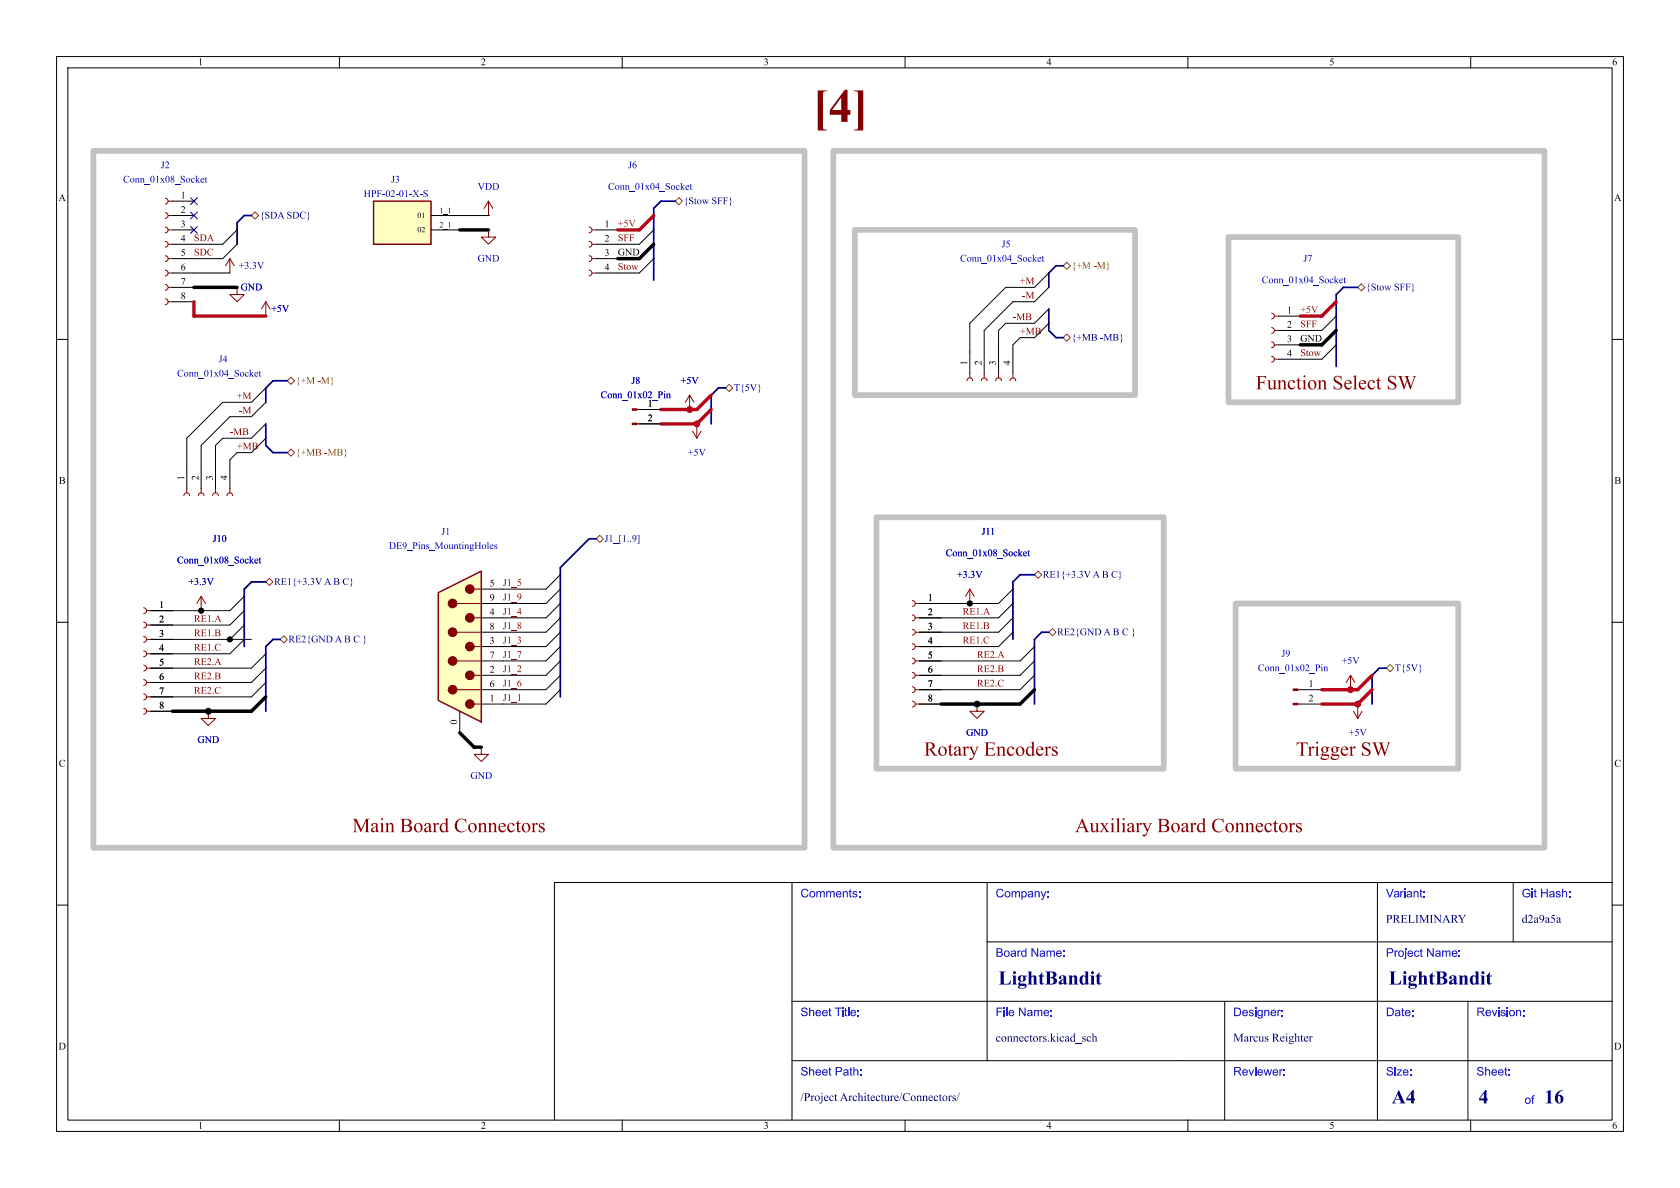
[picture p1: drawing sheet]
<svg xmlns="http://www.w3.org/2000/svg" width="297mm" height="210mm" viewBox="0 0 297 210" stroke-linecap="round" stroke-linejoin="round" font-family="sans-serif">
<defs><g id="words">
<text font-size="8.4" fill="#840000" x="143.7" y="23.7">[4]</text>
<g font-size="3.5" fill="#840000">
<text x="222" y="69.7">FunctionSelectSW</text>
<text x="163.4" y="134.5">RotaryEncoders</text>
<text x="229.1" y="134.5">TriggerSW</text>
<text x="62.3" y="148">Main BoardConnectors</text>
<text x="190.1" y="148">Auxiliary BoardConnectors</text>
</g>
<g font-size="3.5" fill="#00007f">
<text x="176.5" y="174.9">LightBandit</text>
<text x="245.5" y="174.9">LightBandit</text>
<text x="246" y="195.9">A4</text>
<text x="261.4" y="196">4</text>
<text x="273" y="196">16</text>
</g>
<g font-size="2.1" fill="#00f">
<text x="141.5" y="159.2">Comments:</text>
<text x="176" y="159.2">Company:</text>
<text x="245" y="159.2">Variant:</text>
<text x="269" y="159.2">Git Hash:</text>
<text x="176" y="169.7">Board Name:</text>
<text x="245" y="169.7">Project Name:</text>
<text x="141.5" y="180.2">Sheet Title:</text>
<text x="176" y="180.2">File Name:</text>
<text x="218" y="180.2">Designer:</text>
<text x="245" y="180.2">Date:</text>
<text x="261" y="180.2">Revision:</text>
<text x="141.5" y="190.7">Sheet Path:</text>
<text x="218" y="190.7">Reviewer:</text>
<text x="245" y="190.7">Size:</text>
<text x="261" y="190.7">Sheet:</text>
<text x="269.5" y="195.7">of</text>
</g>
<g font-size="2.1" fill="#00007f">
<text x="245" y="163.7">PRELIMINARY</text>
<text x="269" y="163.7">d2a9a5a</text>
<text x="176" y="184.7">connectors.kicad_sch</text>
<text x="218" y="184.7">MarcusReighter</text>
<text x="141.5" y="195.2">/ProjectArchitecture/Connectors/</text>
</g>
<g font-size="1.8">
<text x="35" y="12">1</text>
<text x="85" y="12">2</text>
<text x="135" y="12">3</text>
<text x="185" y="12">4</text>
<text x="235" y="12">5</text>
<text x="285" y="12">6</text>
<text x="31.9" y="35.3">1</text>
<text x="10.3" y="36">A</text>
<text x="31.9" y="37.8">2</text>
<text x="31.9" y="40.4">3</text>
<text x="106.9" y="40.4">1</text>
<text x="285.3" y="36">A</text>
<text x="31.9" y="42.9">4</text>
<text x="31.9" y="45.5">5</text>
<text x="106.9" y="42.9">2</text>
<text x="106.9" y="45.5">3</text>
<text x="109.2" y="45.4">GND</text>
<text x="31.9" y="48">6</text>
<text x="31.9" y="50.5">7</text>
<text x="31.9" y="53.1">8</text>
<text x="106.9" y="48">4</text>
<text x="180.3" y="59.3">+MB</text>
<text x="227.5" y="55.6">1</text>
<text x="227.5" y="58.2">2</text>
<text x="171.2" y="64.6" transform="rotate(-90 171.2 64.6)">1</text>
<text x="173.7" y="64.6" transform="rotate(-90 173.7 64.6)">2</text>
<text x="176.3" y="64.6" transform="rotate(-90 176.3 64.6)">3</text>
<text x="178.8" y="64.6" transform="rotate(-90 178.8 64.6)">4</text>
<text x="227.5" y="60.7">3</text>
<text x="227.5" y="63.2">4</text>
<text x="229.9" y="60.6">GND</text>
<text x="114.5" y="72.1">1</text>
<text x="114.5" y="74.7">2</text>
<text x="41.9" y="79.7">+MB</text>
<text x="10.4" y="86">B</text>
<text x="32.8" y="84.9" transform="rotate(-90 32.8 84.9)">1</text>
<text x="35.3" y="84.9" transform="rotate(-90 35.3 84.9)">2</text>
<text x="37.8" y="84.9" transform="rotate(-90 37.8 84.9)">3</text>
<text x="40.4" y="84.9" transform="rotate(-90 40.4 84.9)">4</text>
<text x="285.4" y="86">B</text>
<text x="28.1" y="107.7">1</text>
<text x="86.6" y="103.9">5</text>
<text x="86.6" y="106.4">9</text>
<text x="164" y="106.4">1</text>
<text x="28.1" y="110.2">2</text>
<text x="28.1" y="112.8">3</text>
<text x="86.6" y="109">4</text>
<text x="86.6" y="111.5">8</text>
<text x="164" y="109">2</text>
<text x="164" y="111.5">3</text>
<text x="28.1" y="115.3">4</text>
<text x="28.1" y="117.9">5</text>
<text x="86.6" y="114">3</text>
<text x="86.6" y="116.6">7</text>
<text x="86.6" y="119.1">2</text>
<text x="164" y="114">4</text>
<text x="164" y="116.6">5</text>
<text x="164" y="119.1">6</text>
<text x="28.1" y="120.4">6</text>
<text x="28.1" y="122.9">7</text>
<text x="28.1" y="125.5">8</text>
<text x="86.6" y="121.7">6</text>
<text x="86.6" y="124.2">1</text>
<text x="164" y="121.7">7</text>
<text x="164" y="124.2">8</text>
<text x="231.3" y="121.7">1</text>
<text x="231.3" y="124.2">2</text>
<text x="81" y="128.1" transform="rotate(-90 81 128.1)">0</text>
<text x="10.4" y="136">C</text>
<text x="285.4" y="136">C</text>
<text x="10.3" y="186">D</text>
<text x="285.3" y="186">D</text>
<text x="35" y="200">1</text>
<text x="85" y="200">2</text>
<text x="135" y="200">3</text>
<text x="185" y="200">4</text>
<text x="235" y="200">5</text>
<text x="285" y="200">6</text>
</g>
<g font-size="1.8" fill="#0000c2">
<text x="21.8" y="32.7">Conn_01x08_Socket</text>
<text x="28.4" y="30.2">J2</text>
<text x="64.3" y="35.3">HPF-02-01-X-S</text>
<text x="69.1" y="32.7">J3</text>
<text x="84.4" y="34">VDD</text>
<text x="107.5" y="34">Conn_01x04_Socket</text>
<text x="111" y="30.2">J6</text>
<text x="42.2" y="48">+3.3V</text>
<text x="84.4" y="46.7">GND</text>
<text x="169.7" y="46.7">Conn_01x04_Socket</text>
<text x="177.1" y="44.2">J5</text>
<text x="230.4" y="46.7">J7</text>
<text x="42.5" y="51.8">GND</text>
<text x="47.9" y="55.6">+5V</text>
<text x="38.7" y="64.5">J4</text>
<text x="31.3" y="67">Conn_01x04_Socket</text>
<text x="106.2" y="70.8">Conn_01x02_Pin</text>
<text x="111.6" y="68.3">J8</text>
<text x="120.3" y="68.3">+5V</text>
<text x="121.6" y="81">+5V</text>
<text x="78" y="95">J1</text>
<text x="173.5" y="95">J11</text>
<text x="31.3" y="100">Conn_01x08_Socket</text>
<text x="37.6" y="96.2">J10</text>
<text x="68.7" y="97.5">DE9_Pins_MountingHoles</text>
<text x="167.2" y="98.8">Conn_01x08_Socket</text>
<text x="33.3" y="103.9">+3.3V</text>
<text x="169.2" y="102.6">+3.3V</text>
<text x="222.4" y="119.1">Conn_01x02_Pin</text>
<text x="226.5" y="116.6">J9</text>
<text x="237.2" y="117.8">+5V</text>
<text x="34.9" y="131.8">GND</text>
<text x="170.8" y="130.5">GND</text>
<text x="238.4" y="130.5">+5V</text>
<text x="83.2" y="138.1">GND</text>
</g>
<g font-size="1.8" fill="#000084">
<text x="45.9" y="39.1">{SDA SDC}</text>
<text x="120.8" y="36.5">{Stow SFF}</text>
<text x="223.1" y="50.5">Conn_01x04_Socket</text>
<text x="241.5" y="51.8">{Stow SFF}</text>
<text x="189.4" y="60.7">{+MB -MB}</text>
<text x="129.7" y="69.6">T{5V}</text>
<text x="106.9" y="96.2">J1_[1..9]</text>
<text x="48.5" y="103.9">RE1{+3.3VA B C}</text>
<text x="184.3" y="102.6">RE1{+3.3VA B C}</text>
<text x="186.9" y="112.7">RE2{GND A B C }</text>
<text x="51" y="114">RE2{GND A B C }</text>
<text x="246.6" y="119.1">T{5V}</text>
</g>
<g font-size="1.8" fill="#d40020">
<text x="109.2" y="40.3">+5V</text>
<text x="229.9" y="55.5">+5V</text>
</g>
<g font-size="1.8" fill="#840000">
<text x="34.3" y="42.8">SDA</text>
<text x="34.3" y="45.4">SDC</text>
<text x="109.2" y="42.8">SFF</text>
<text x="109.2" y="47.9">Stow</text>
<text x="180.3" y="50.5">+M</text>
<text x="180.7" y="53">-M</text>
<text x="179.1" y="56.8">-MB</text>
<text x="229.9" y="58.1">SFF</text>
<text x="229.9" y="63.2">Stow</text>
<text x="41.9" y="70.8">+M</text>
<text x="40.6" y="77.1">-MB</text>
<text x="42.3" y="73.3">-M</text>
<text x="88.9" y="106.3">J1_9</text>
<text x="88.9" y="103.8">J1_5</text>
<text x="34.3" y="110.1">RE1.A</text>
<text x="34.3" y="112.7">RE1.B</text>
<text x="88.9" y="114">J1_3</text>
<text x="88.9" y="111.4">J1_8</text>
<text x="88.9" y="108.9">J1_4</text>
<text x="170.2" y="108.9">RE1.A</text>
<text x="170.2" y="114">RE1.C</text>
<text x="170.2" y="111.4">RE1.B</text>
<text x="34.3" y="115.2">RE1.C</text>
<text x="34.3" y="117.8">RE2.A</text>
<text x="88.9" y="116.5">J1_7</text>
<text x="88.9" y="119">J1_2</text>
<text x="172.7" y="119">RE2.B</text>
<text x="172.7" y="116.5">RE2.A</text>
<text x="34.3" y="122.8">RE2.C</text>
<text x="34.3" y="120.3">RE2.B</text>
<text x="88.9" y="121.6">J1_6</text>
<text x="88.9" y="124.1">J1_1</text>
<text x="172.7" y="121.6">RE2.C</text>
</g>
<g font-size="1.8" fill="#725600">
<text x="189.4" y="48">{+M -M}</text>
<text x="52.3" y="68.3">{+M -M}</text>
<text x="52.3" y="81">{+MB -MB}</text>
</g>
<g font-size="1.4">
<text x="73.8" y="38.9">01</text>
<text x="73.8" y="41.4">02</text>
<text x="77.7" y="37.8">1_1</text>
<text x="77.7" y="40.4">2_1</text>
</g>
</g></defs>
<g fill="none" stroke="#000" stroke-width=".18">
<path d="M10 10h277v190h-277zM12 12h273v186h-273zM60 10v2M110 10v2M160 10v2M210 10v2M260 10v2M226.1 55.9h3.8M226.1 58.4h3.8M10 60h2M123.2 74.9h.1M171.4 62.2v3.8"/>
<path d="M174 62.2v3.8M176.5 62.2v3.8M179.1 62.2v3.8M226.1 61h3.8M226.1 63.5h3.8M285 60h2M33 82.6v3.8M35.6 82.6v3.8M38.1 82.6v3.8M40.6 82.6v3.8M10 110h2M26.7 108h3.8"/>
<path d="M26.7 110.5h3.8M26.7 113h3.8M26.7 115.6h3.8M26.7 118.1h3.8M162.6 106.7h3.8M162.6 109.2h3.8M162.6 111.8h3.8M162.6 114.3h3.8M162.6 116.8h3.8M162.6 119.4h3.8M285 110h2M26.7 120.7h3.8"/>
<path d="M26.7 123.2h3.8M26.7 125.7h3.8M162.6 121.9h3.8M162.6 124.5h3.8M229.9 121.9h3.8M229.9 124.5h3.8M238.8 121.9h.1M240 124.5h.1M140 156v42M174.5 156v31.5M243.5 156v42M267.5 156v10.5"/>
<path d="M285 156h-187v42M10 160h2M140 177h145M174.5 166.5h110.5M216.5 177v21M259.5 177v21M285 160h2M60 198v2M110 198v2M140 187.5h145M160 198v2M210 198v2"/>
<path d="M260 198v2"/>
</g>
<g fill="none" stroke="#840000" stroke-width=".18">
<path d="M224.8 55.4l.3 .1 .2 .4-.2 .3-.3 .2M224.8 57.9l.3 .2 .2 .3-.2 .4-.3 .1M225.3 55.9h.8M225.3 58.4h.8M122.4 76.2l.8 1.3M123.2 74.9v2.6M124 76.2l-.8 1.3M170.9 67.3l.2-.3 .3-.2 .4 .2 .2 .3M171.4 66v.8M173.5 67.3l.1-.3 .4-.2 .3 .2 .2 .3M174 66v.8M176 67.3l.2-.3 .3-.2 .4 .2 .1 .3"/>
<path d="M176.5 66v.8M178.6 67.3l.1-.3 .4-.2 .3 .2 .2 .3M179.1 66v.8M224.8 60.5l.3 .1 .2 .4-.2 .3-.3 .2M224.8 63l.3 .1 .2 .4-.2 .4-.3 .1M225.3 61h.8M225.3 63.5h.8M32.5 87.6l.2-.3 .3-.2 .4 .2 .1 .3M33 86.4v.7M35.1 87.6l.1-.3 .4-.2 .3 .2 .2 .3M35.6 86.4v.7M37.6 87.6l.1-.3 .4-.2 .4 .2 .1 .3"/>
<path d="M38.1 86.4v.7M40.1 87.6l.2-.3 .3-.2 .4 .2 .1 .3M40.6 86.4v.7M25.4 107.4l.4 .2 .1 .4-.1 .3-.4 .2M25.4 110l.4 .1 .1 .4-.1 .3-.4 .2M25.4 112.5l.4 .2 .1 .3-.1 .4-.4 .1M25.4 115.1l.4 .1 .1 .4-.1 .3-.4 .2M25.4 117.6l.4 .2 .1 .3-.1 .4-.4 .1M25.9 108h.8M25.9 110.5h.8M25.9 113h.8M25.9 115.6h.8"/>
<path d="M25.9 118.1h.8M35.6 105.4l-.8 1.3M35.6 105.4l.7 1.3M35.6 105.4v2.6M161.3 106.2l.3 .1 .2 .4-.2 .3-.3 .2M161.3 108.7l.3 .2 .2 .3-.2 .4-.3 .1M161.3 111.3l.3 .1 .2 .4-.2 .3-.3 .2M161.3 113.8l.3 .1 .2 .4-.2 .4-.3 .1M161.3 116.3l.3 .2 .2 .3-.2 .4-.3 .1M161.3 118.9l.3 .1 .2 .4-.2 .3-.3 .2M161.8 106.7h.8M161.8 109.2h.8"/>
<path d="M161.8 111.8h.8M161.8 114.3h.8M161.8 116.8h.8M161.8 119.4h.8M171.4 104.1l-.7 1.3M171.4 104.1l.8 1.3M171.4 104.1v2.6M238.8 119.4l-.8 1.3M238.8 119.4l.7 1.3M238.8 119.4v2.5M25.4 120.1l.4 .2 .1 .4-.1 .3-.4 .2M25.4 122.7l.4 .1 .1 .4-.1 .3-.4 .2"/>
<path d="M25.4 125.2l.4 .2 .1 .3-.1 .4-.4 .1M25.9 120.7h.8M25.9 123.2h.8M25.9 125.7h.8M36.8 125.7v1.3h1.3l-1.3 1.3-1.2-1.3h1.2M85.1 132.1v1.3h1.3l-1.3 1.2-1.3-1.2h1.3M161.3 121.4l.3 .2 .2 .3-.2 .4-.3 .1M161.3 124l.3 .1 .2 .4-.2 .3-.3 .2M161.8 121.9h.8M161.8 124.5h.8M172.7 124.5v1.2h1.3l-1.3 1.3-1.3-1.3h1.3M229.5 121.9h.4"/>
<path d="M229.5 124.5h.4M239.3 125.7l.7 1.3M240 124.5v2.5M240.8 125.7l-.8 1.3"/>
</g>
<g fill="#840000" stroke="#840000" stroke-width=".18">
<path d="M228.6 121.8h.9v.2h-.9z"/>
<path d="M228.6 124.3h.9v.3h-.9z"/>
</g>
<path d="M77.5 104.8l7.6-3.8v26.6l-7.6-3.8z" fill="#ffffc2"/>
<g fill="none" stroke="#840000" stroke-width=".18">
<path d="M40.6 45.7l-.7 1.3M40.6 45.7l.8 1.3M40.6 45.7v2.6M104.1 40.1l.4 .2 .1 .3-.1 .4-.4 .1M104.1 42.7l.4 .1 .1 .4-.1 .3-.4 .2M104.1 45.2l.4 .2 .1 .3-.1 .4-.4 .1M104.1 47.8l.4 .1 .1 .4-.1 .3-.4 .2M104.6 40.6h.8M104.6 43.2h.8M104.6 45.7h.8M104.6 48.3h.8M80.8 106.7h4.3"/>
<path d="M80.8 111.8h4.3M80.8 116.8h4.3M83.8 104.1h1.3M83.8 109.2h1.3M83.8 114.3h1.3M83.8 119.4h1.3M80.8 121.9h4.3M83.8 124.5h1.3"/>
</g>
<path d="M77.5 104.8l7.6-3.8v26.6l-7.6-3.8z" fill="none" stroke="#840000" stroke-width=".25"/>
<g fill="#840000" stroke="#840000" stroke-width=".18">
<circle cx="83.1" cy="104.1" r=".76"/>
<circle cx="83.1" cy="109.2" r=".76"/>
<circle cx="83.1" cy="114.3" r=".76"/>
<circle cx="83.1" cy="119.4" r=".76"/>
<circle cx="83.1" cy="124.5" r=".76"/>
<circle cx="80" cy="106.7" r=".76"/>
<circle cx="80" cy="111.8" r=".76"/>
<circle cx="80" cy="116.8" r=".76"/>
<circle cx="80" cy="121.9" r=".76"/>
</g>
<g fill="none" stroke="#000" stroke-width=".18">
<path d="M105.4 40.6h3.8M105.4 43.2h3.8M105.4 45.7h3.8M105.4 48.3h3.8M85.1 104.1h3.8M85.1 106.7h3.8M85.1 109.2h3.8M85.1 111.8h3.8M85.1 114.3h3.8M85.1 116.8h3.8M85.1 119.4h3.8M81.3 125.7v3.8"/>
<path d="M85.1 121.9h3.8M85.1 124.5h3.8"/>
</g>
<path d="M66 35.6h10.2v7.6h-10.2z" fill="#ffffc2"/>
<path d="M66 35.6h10.2v7.6h-10.2z" fill="none" stroke="#840000" stroke-width=".25"/>
<g fill="none" stroke="#000" stroke-width=".18">
<path d="M30.5 38.1h3.8M30.5 35.6h3.8M76.2 38.1h10.2M86.4 38.1h.1M30.5 40.6h3.8M30.5 48.3h10.1M30.5 50.8h3.8M30.5 53.3h3.8M41.9 40.6l-2.5 2.6h-8.9M41.9 43.2l-2.5 2.5h-8.9M76.2 40.6h5.1M115.6 40.6l-2.6 2.6h-3.8"/>
<path d="M115.6 45.7l-2.6 2.6h-3.8M180.3 59.7l-1.2 1.3v1.2M185.4 48.3l-2.5 2.5h-5.1l-6.4 6.4v5M185.4 50.8l-2.5 2.5h-3.8l-5.1 5.1v3.8M185.4 54.6l-2.5 2.6h-5.1l-1.3 1.2v3.8M185.4 57.2l-2.5 2.5M236.2 55.9l-2.5 2.5h-3.8M47 74.9l-2.6 2.6h-5l-1.3 1.2v3.9M47 71.1l-2.6 2.6h-3.8l-5 5v3.9M47 68.6l-2.6 2.5h-5l-6.4 6.4v5.1M47 77.5l-2.6 2.5M113 72.4h3.8"/>
<path d="M113 74.9h3.8M121.9 72.4h.1M236.2 61l-2.5 2.5h-3.8M41.9 80l-1.3 1.3v1.3M26.7 113h17.7M43.2 113l-2.6 2.6h-13.9M43.2 105.4l-2.6 2.6h-13.9M43.2 108l-2.6 2.5h-13.9M43.2 110.5l-2.6 2.5M47 115.6l-2.6 2.5h-17.7M47 118.1l-2.6 2.6h-17.7M99.1 106.7l-2.6 2.5h-7.6"/>
<path d="M99.1 109.2l-2.6 2.6h-7.6M99.1 104.1l-2.6 2.6h-7.6M99.1 101.6l-2.6 2.5h-7.6M99.1 114.3l-2.6 2.5h-7.6M99.1 116.8l-2.6 2.6h-7.6M99.1 119.4l-2.6 2.5h-7.6M99.1 111.8l-2.6 2.5h-7.6M179.1 106.7l-2.6 2.5h-13.9M179.1 109.2l-2.6 2.6h-13.9M179.1 104.1l-2.6 2.6h-13.9M179.1 111.8l-2.6 2.5h-13.9M182.9 114.3l-2.6 2.5h-17.7"/>
<path d="M182.9 116.8l-2.6 2.6h-17.7M182.9 119.4l-2.6 2.5h-17.7M26.7 125.7h3.8M47 120.7l-2.6 2.5h-17.7M99.1 121.9l-2.6 2.6h-7.6M162.6 124.5h3.8"/>
</g>
<g fill="none" stroke="#840000" stroke-width=".18">
<path d="M29.2 35.1l.4 .1 .1 .4-.1 .3-.4 .2M29.2 37.6l.4 .1 .1 .4-.1 .4-.4 .1M29.7 35.6h.8M29.7 38.1h.8M86.4 35.6l-.8 1.2M86.4 35.6l.7 1.2M86.4 35.6v2.5M29.2 40.1l.4 .2 .1 .3-.1 .4-.4 .1M29.2 42.7l.4 .1 .1 .4-.1 .3-.4 .2M29.2 45.2l.4 .2 .1 .3-.1 .4-.4 .1M29.2 47.8l.4 .1 .1 .4-.1 .3-.4 .2M29.2 50.3l.4 .1 .1 .4-.1 .4-.4 .1"/>
<path d="M29.2 52.8l.4 .2 .1 .3-.1 .4-.4 .1M29.7 40.6h.8M29.7 43.2h.8M29.7 45.7h.8M29.7 48.3h.8M29.7 50.8h.8M29.7 53.3h.8M41.9 50.8v1.3h1.3l-1.3 1.2-1.3-1.2h1.3M47 53.3l-.8 1.3M47 53.3l.8 1.3M47 53.3v2.6M86.4 40.6v1.3h1.2l-1.2 1.3-1.3-1.3h1.3"/>
<path d="M112.6 72.4h.4M112.6 74.9h.4M121.9 69.9l-.7 1.2M121.9 69.9l.8 1.2M121.9 69.9v2.5"/>
</g>
<g fill="#840000" stroke="#840000" stroke-width=".18">
<path d="M111.8 72.3h.8v.2h-.8z"/>
<path d="M111.8 74.8h.8v.3h-.8z"/>
</g>
<g fill="none" stroke="#725600" stroke-width=".18">
<path d="M44.4 38.1l.7-.6 .6 .6-.6 .6zM119.4 35.6l.6-.7 .6 .7-.6 .6zM188 47l.6-.6 .6 .6-.6 .6zM188 59.7l.6-.6 .6 .6-.6 .6zM240 50.8l.7-.6 .6 .6-.6 .6zM50.8 67.3l.6-.6 .7 .6-.7 .6zM128.3 68.6l.6-.7 .6 .7-.6 .6zM50.8 80l.6-.6 .7 .6-.7 .6zM105.4 95.3l.6-.7 .7 .7-.7 .6zM47 102.9l.6-.7 .7 .7-.7 .6zM49.5 113l.7-.6 .6 .6-.6 .7zM182.9 101.6l.6-.6 .6 .6-.6 .6z"/>
<path d="M185.4 111.8l.7-.7 .6 .7-.6 .6zM245.1 118.1l.6-.6 .7 .6-.7 .6z"/>
</g>
<g fill="none" stroke="#000084" stroke-width=".3">
<path d="M44.4 38.1h-1.2l-1.3 1.3v3.8M119.4 35.6h-2.6l-1.2 1.2v12.7M185.4 54.6v3.8l1.3 1.3h1.3M188 47h-1.3l-1.3 1.3v2.5M237.5 50.8l-1.3 1.3v12.7M47 74.9v3.8l1.3 1.3h2.5M50.8 67.3h-2.5l-1.3 1.3v2.5M128.3 68.6h-1.3l-1.3 1.3v5M105.4 95.3h-1.3l-5 5v22.9M47 102.9h-2.6l-1.2 1.2v10.2M49.5 113h-1.2l-1.3 1.3v11.4M182.9 101.6h-2.6l-1.2 1.3v10.1"/>
<path d="M185.4 111.8h-1.3l-1.2 1.2v11.5M245.1 118.1h-1.3l-1.2 1.3v5.1"/>
</g>
<path d="M115.6 38.1l-2.6 2.5h-3.8M34.3 53.3v2.6h12.7M236.2 53.3l-2.5 2.6h-3.8M125.7 69.9l-2.5 2.5h-6.4M125.7 72.4l-2.5 2.5h-6.4M242.6 119.4l-2.6 2.5h-6.3M242.6 121.9l-2.6 2.6h-6.3" fill="none" stroke="#d40020" stroke-width=".61"/>
<path d="M34.3 50.8h7.6M81.3 40.6h5.1M115.6 43.2l-2.6 2.5h-3.8M236.2 58.4l-2.5 2.6h-3.8M47 123.2l-2.6 2.5h-13.9M81.3 129.5l2.5 2.6h1.3M182.9 121.9l-2.6 2.6h-13.9" fill="none" stroke="#000" stroke-width=".61"/>
<path d="M33.7 37.5l1.2 1.2M33.7 35l1.2 1.2M34.9 37.5l-1.2 1.2M34.9 35l-1.2 1.2M33.7 40l1.2 1.2M34.9 40l-1.2 1.2" fill="none" stroke="#000084" stroke-width=".18"/>
<path d="M16.5 26.7h125.7v123.2h-125.7zM147.3 26.7h125.7v123.2h-125.7zM151.1 40.6h49.6v29.3h-49.6zM217.2 41.9h40.6v29.2h-40.6zM154.9 91.4h50.8v44.5h-50.8zM218.4 106.7h39.4v29.2h-39.4z" fill="none" stroke="#c2c2c2" stroke-width="1"/>
<g fill="#d40020" stroke="#d40020" stroke-width=".18">
<circle cx="238.8" cy="121.9" r=".52"/>
<circle cx="240" cy="124.5" r=".52"/>
<circle cx="123.2" cy="74.9" r=".52"/>
<circle cx="121.9" cy="72.4" r=".52"/>
</g>
<g fill="#000" stroke="#000" stroke-width=".18">
<circle cx="35.6" cy="108" r=".46"/>
<circle cx="40.6" cy="113" r=".46"/>
<circle cx="171.4" cy="106.7" r=".46"/>
<circle cx="36.8" cy="125.7" r=".52"/>
<circle cx="172.7" cy="124.5" r=".52"/>
</g>
<use href="#words"/>
</svg>
